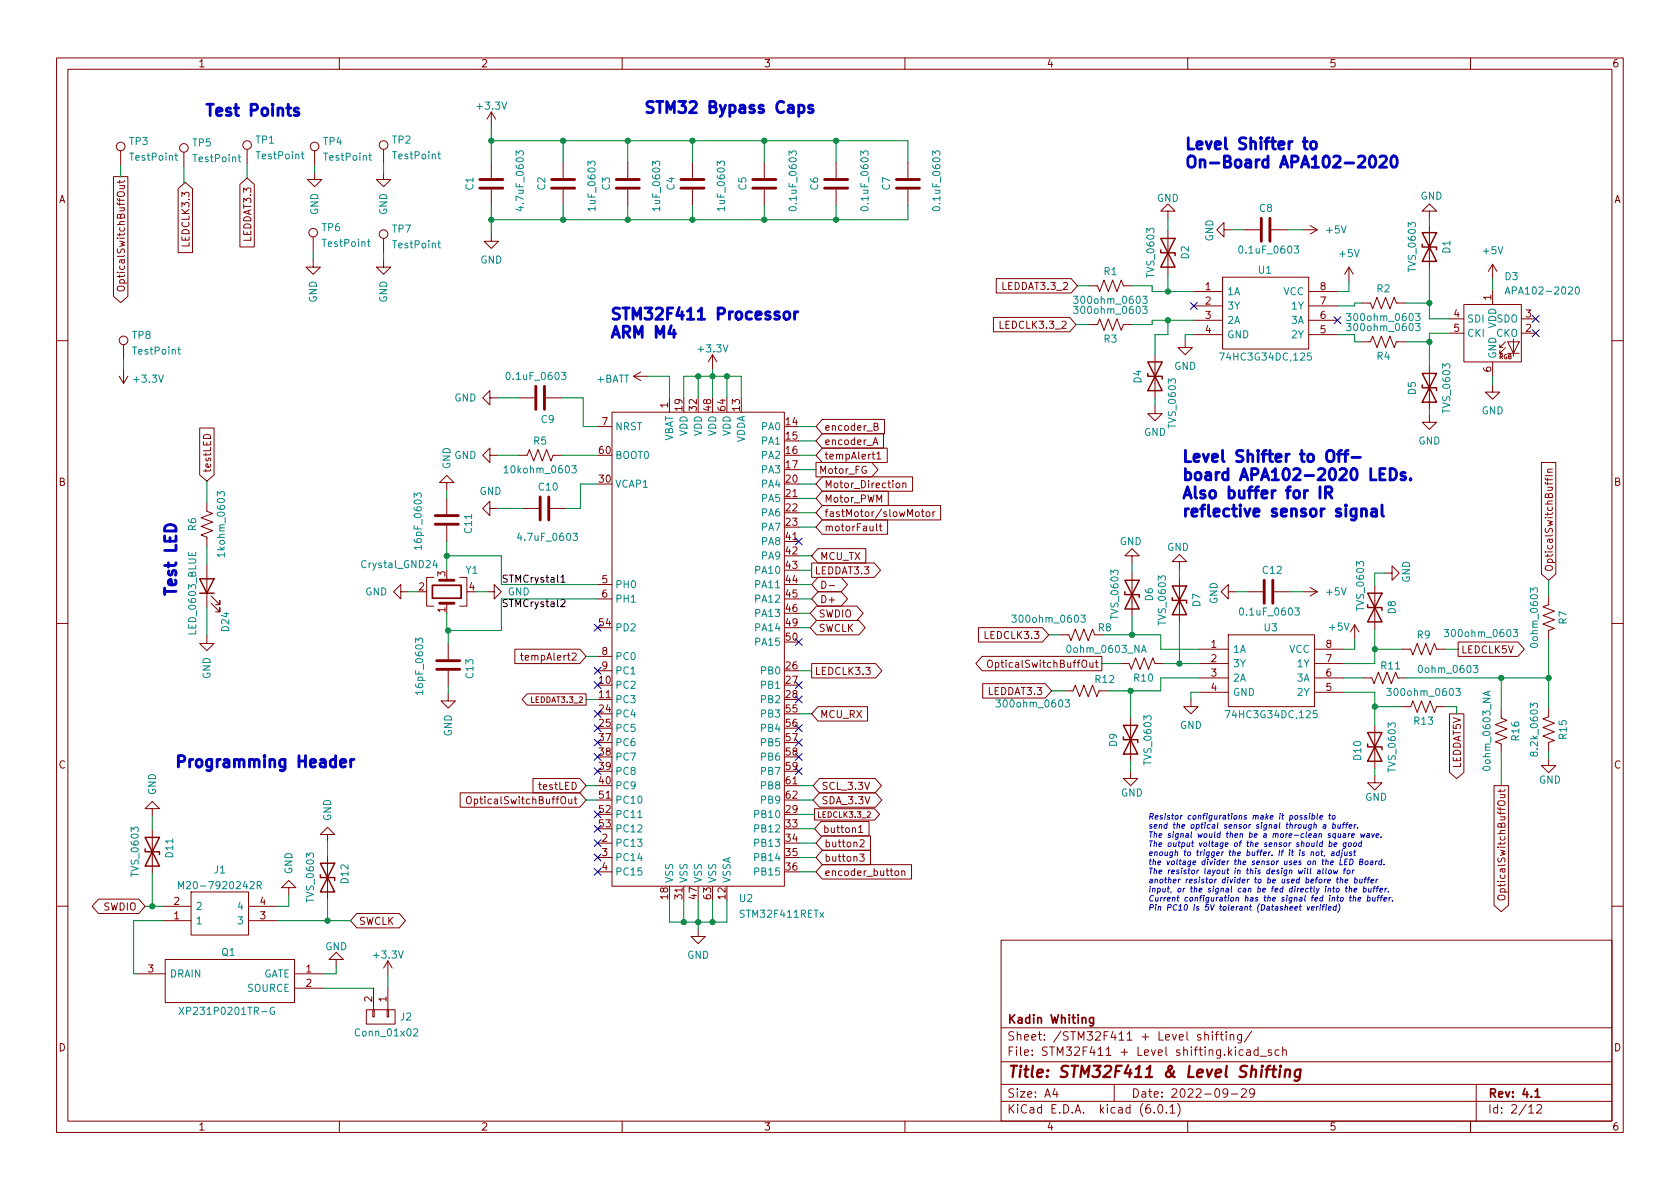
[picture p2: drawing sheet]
<svg xmlns="http://www.w3.org/2000/svg" width="297mm" height="210mm" viewBox="0 0 297 210" stroke-linecap="round" stroke-linejoin="round" font-family="sans-serif">
<defs><g id="words">
<g font-size="2.8" fill="#0000c2">
<text x="36.1" y="20.5">Test Points</text>
<text x="113.7" y="20">STM32 Bypass Caps</text>
<text x="209.3" y="26.5">Level Shifter to</text>
<text x="209.3" y="29.7">On-Board APA102-2020</text>
<text x="107.7" y="56.6">STM32F411 Processor</text>
<text x="107.7" y="59.8">ARM M4</text>
<text x="208.8" y="81.7">Level Shifter to Off-</text>
<text x="208.8" y="85">board APA102-2020 LEDs.</text>
<text x="208.8" y="88.2">Also buffer for IR</text>
<text x="208.8" y="91.4">reflective sensor signal</text>
<text x="31.2" y="105.7" transform="rotate(-90 31.2 105.7)">Test LED</text>
<text x="30.7" y="135.7">Programming Header</text>
</g>
<text font-size="2.8" fill="#840000" x="178" y="190.6">Title: STM32F411 &amp; Level Shifting</text>
<g font-size="2.1" fill="#840000">
<text x="178" y="184">Sheet: /STM32F411 + Level shifting/</text>
<text x="178" y="181">Kadin Whiting</text>
<text x="178" y="186.7">File: STM32F411 + Level shifting.kicad_sch</text>
<text x="178" y="196.9">KiCad E.D.A. kicad (6.0.1)</text>
<text x="178" y="194.1">Size: A4</text>
<text x="200" y="194.1">Date: 2022-09-29</text>
<text x="263" y="194.1">Rev: 4.1</text>
<text x="263" y="196.9">Id: 2/12</text>
</g>
<g font-size="1.8" fill="#840000">
<text x="35" y="11.9">1</text>
<text x="85" y="11.9">2</text>
<text x="135" y="11.9">3</text>
<text x="185" y="11.9">4</text>
<text x="235" y="11.9">5</text>
<text x="285" y="11.9">6</text>
<text x="10.3" y="35.9">A</text>
<text x="285.3" y="35.9">A</text>
<text x="33.5" y="43.3" transform="rotate(-90 33.5 43.3)">LEDCLK3.3</text>
<text x="44.4" y="42.6" transform="rotate(-90 44.4 42.6)">LEDDAT3.3</text>
<text x="22.1" y="50" transform="rotate(-90 22.1 50)">OpticalSwitchBuffOut</text>
<text x="177.5" y="51.3">LEDDAT3.3_2</text>
<text x="213.1" y="51.3">1</text>
<text x="213.1" y="53.8">2</text>
<text x="233.4" y="53.8">7</text>
<text x="233.4" y="51.3">8</text>
<text x="263.7" y="53.1" transform="rotate(-90 263.7 53.1)">1</text>
<text x="177.2" y="58.1">LEDCLK3.3_2</text>
<text x="213.1" y="56.4">3</text>
<text x="213.1" y="58.9">4</text>
<text x="233.4" y="58.9">5</text>
<text x="233.4" y="56.4">6</text>
<text x="257.1" y="56.1">4</text>
<text x="257.1" y="58.7">5</text>
<text x="269.8" y="58.7">2</text>
<text x="269.8" y="56.1">3</text>
<text x="263.7" y="65.8" transform="rotate(-90 263.7 65.8)">6</text>
<text x="106.4" y="75.2">7</text>
<text x="118.1" y="72.1" transform="rotate(-90 118.1 72.1)">1</text>
<text x="120.6" y="72.6" transform="rotate(-90 120.6 72.6)">19</text>
<text x="123.2" y="72.6" transform="rotate(-90 123.2 72.6)">32</text>
<text x="125.7" y="72.6" transform="rotate(-90 125.7 72.6)">48</text>
<text x="128.3" y="72.6" transform="rotate(-90 128.3 72.6)">64</text>
<text x="130.8" y="72.6" transform="rotate(-90 130.8 72.6)">13</text>
<text x="139" y="75.2">14</text>
<text x="139" y="77.7">15</text>
<text x="145.7" y="76.2">encoder_B</text>
<text x="37.3" y="83.7" transform="rotate(-90 37.3 83.7)">testLED</text>
<text x="106" y="80.3">60</text>
<text x="139" y="80.3">16</text>
<text x="139" y="82.8">17</text>
<text x="144.7" y="83.8">Motor_FG</text>
<text x="145.7" y="81.2">tempAlert1</text>
<text x="145.7" y="78.7">encoder_A</text>
<text x="10.3" y="85.9">B</text>
<text x="106" y="85.3">30</text>
<text x="139" y="85.3">20</text>
<text x="139" y="87.9">21</text>
<text x="145.7" y="86.3">Motor_Direction</text>
<text x="145.7" y="88.9">Motor_PWM</text>
<text x="285.3" y="85.9">B</text>
<text x="139" y="90.4">22</text>
<text x="139" y="93">23</text>
<text x="139" y="95.5">41</text>
<text x="145.7" y="91.4">fastMotor/slowMotor</text>
<text x="145.7" y="93.9">motorFault</text>
<text x="78.7" y="102" transform="rotate(-90 78.7 102)">3</text>
<text x="139" y="98">42</text>
<text x="139" y="100.6">43</text>
<text x="144" y="101.6">LEDDAT3.3</text>
<text x="144.9" y="99">MCU_TX</text>
<text x="274.5" y="101.2" transform="rotate(-90 274.5 101.2)">OpticalSwitchBuffIn</text>
<text x="74.1" y="104.4">2</text>
<text x="82.9" y="104.4">4</text>
<text x="106.4" y="103.1">5</text>
<text x="106.4" y="105.7">6</text>
<text x="139" y="103.1">44</text>
<text x="139" y="105.7">45</text>
<text x="144.9" y="106.6">D+</text>
<text x="78.7" y="108.3" transform="rotate(-90 78.7 108.3)">1</text>
<text x="106" y="110.7">54</text>
<text x="139" y="108.2">46</text>
<text x="139" y="110.7">49</text>
<text x="139" y="113.3">50</text>
<text x="144.7" y="111.7">SWCLK</text>
<text x="144.7" y="109.2">SWDIO</text>
<text x="174.4" y="113">LEDCLK3.3</text>
<text x="93" y="116.8">tempAlert2</text>
<text x="106.4" y="115.8">8</text>
<text x="106.4" y="118.4">9</text>
<text x="139" y="118.4">26</text>
<text x="144" y="119.3">LEDCLK3.3</text>
<text x="176.1" y="118.1">OpticalSwitchBuffOut</text>
<text x="214.1" y="114.5">1</text>
<text x="214.1" y="117.1">2</text>
<text x="214.1" y="119.6">3</text>
<text x="234.5" y="119.6">6</text>
<text x="234.5" y="117.1">7</text>
<text x="234.5" y="114.5">8</text>
<text x="258.3" y="115.5">LEDCLK5V</text>
<text x="106" y="120.9">10</text>
<text x="106" y="123.4">11</text>
<text x="106" y="126">24</text>
<text x="139" y="120.9">27</text>
<text x="139" y="123.4">28</text>
<text x="139" y="126">55</text>
<text x="174.9" y="122.9">LEDDAT3.3</text>
<text x="214.1" y="122.2">4</text>
<text x="234.5" y="122.2">5</text>
<text x="106" y="128.5">25</text>
<text x="106" y="131.1">37</text>
<text x="139" y="128.5">56</text>
<text x="139" y="131.1">57</text>
<text x="144.9" y="127">MCU_RX</text>
<text x="10.3" y="135.9">C</text>
<text x="106" y="133.6">38</text>
<text x="106" y="136.1">39</text>
<text x="139" y="133.6">58</text>
<text x="139" y="136.1">59</text>
<text x="258.3" y="136" transform="rotate(-90 258.3 136)">LEDDAT5V</text>
<text x="285.3" y="135.9">C</text>
<text x="83.9" y="142.2">OpticalSwitchBuffOut</text>
<text x="95.5" y="139.7">testLED</text>
<text x="106" y="138.7">40</text>
<text x="106" y="141.2">51</text>
<text x="106" y="143.8">52</text>
<text x="139" y="143.8">29</text>
<text x="139" y="138.7">61</text>
<text x="139" y="141.2">62</text>
<text x="145.2" y="142.2">SDA_3.3V</text>
<text x="145.2" y="139.7">SCL_3.3V</text>
<text x="106" y="146.3">53</text>
<text x="106.4" y="148.8">2</text>
<text x="139" y="146.3">33</text>
<text x="139" y="148.8">34</text>
<text x="145.4" y="147.3">button1</text>
<text x="145.7" y="149.8">button2</text>
<text x="106.4" y="151.4">3</text>
<text x="106.4" y="153.9">4</text>
<text x="139" y="151.4">35</text>
<text x="139" y="153.9">36</text>
<text x="145.7" y="152.4">button3</text>
<text x="145.7" y="154.9">encoder_button</text>
<text x="18.2" y="161">SWDIO</text>
<text x="30.8" y="160">2</text>
<text x="46" y="160">4</text>
<text x="118.1" y="159" transform="rotate(-90 118.1 159)">18</text>
<text x="120.6" y="159" transform="rotate(-90 120.6 159)">31</text>
<text x="123.2" y="159" transform="rotate(-90 123.2 159)">47</text>
<text x="125.7" y="159" transform="rotate(-90 125.7 159)">63</text>
<text x="128.3" y="159" transform="rotate(-90 128.3 159)">12</text>
<text x="266.2" y="157.7" transform="rotate(-90 266.2 157.7)">OpticalSwitchBuffOut</text>
<text x="30.8" y="162.6">1</text>
<text x="46" y="162.6">3</text>
<text x="63.4" y="163.5">SWCLK</text>
<text x="26.2" y="172">3</text>
<text x="54.1" y="172">1</text>
<text x="54.1" y="174.5">2</text>
<text x="65.8" y="177.1" transform="rotate(-90 65.8 177.1)">2</text>
<text x="68.3" y="177.1" transform="rotate(-90 68.3 177.1)">1</text>
<text x="10.3" y="185.9">D</text>
<text x="285.3" y="185.9">D</text>
<text x="35" y="199.9">1</text>
<text x="85" y="199.9">2</text>
<text x="135" y="199.9">3</text>
<text x="185" y="199.9">4</text>
<text x="235" y="199.9">5</text>
<text x="285" y="199.9">6</text>
</g>
<g font-size="1.8" fill="#008484">
<text x="84.5" y="19.4">+3.3V</text>
<text x="22.9" y="25.6">TP3</text>
<text x="23.1" y="28.4">TestPoint</text>
<text x="34.1" y="25.9">TP5</text>
<text x="34.3" y="28.7">TestPoint</text>
<text x="45.3" y="25.4">TP1</text>
<text x="45.5" y="28.2">TestPoint</text>
<text x="57.2" y="25.6">TP4</text>
<text x="57.4" y="28.4">TestPoint</text>
<text x="69.4" y="25.4">TP2</text>
<text x="69.6" y="28.2">TestPoint</text>
<text x="83.7" y="33.6" transform="rotate(-90 83.7 33.6)">C1</text>
<text x="96.4" y="33.6" transform="rotate(-90 96.4 33.6)">C2</text>
<text x="107.8" y="33.6" transform="rotate(-90 107.8 33.6)">C3</text>
<text x="119.3" y="33.6" transform="rotate(-90 119.3 33.6)">C4</text>
<text x="132" y="33.6" transform="rotate(-90 132 33.6)">C5</text>
<text x="144.7" y="33.6" transform="rotate(-90 144.7 33.6)">C6</text>
<text x="157.4" y="33.6" transform="rotate(-90 157.4 33.6)">C7</text>
<text x="204.5" y="35.7">GND</text>
<text x="251.1" y="35.3">GND</text>
<text x="56.3" y="38" transform="rotate(-90 56.3 38)">GND</text>
<text x="56.9" y="40.9">TP6</text>
<text x="68.5" y="38" transform="rotate(-90 68.5 38)">GND</text>
<text x="69.4" y="41.1">TP7</text>
<text x="92.6" y="36.7" transform="rotate(-90 92.6 36.7)">4.7uF_0603</text>
<text x="105.3" y="36.9" transform="rotate(-90 105.3 36.9)">1uF_0603</text>
<text x="116.7" y="36.9" transform="rotate(-90 116.7 36.9)">1uF_0603</text>
<text x="128.1" y="36.9" transform="rotate(-90 128.1 36.9)">1uF_0603</text>
<text x="140.8" y="36.7" transform="rotate(-90 140.8 36.7)">0.1uF_0603</text>
<text x="153.5" y="36.7" transform="rotate(-90 153.5 36.7)">0.1uF_0603</text>
<text x="166.2" y="36.7" transform="rotate(-90 166.2 36.7)">0.1uF_0603</text>
<text x="222.7" y="37.5">C8</text>
<text x="234.6" y="41.3">+5V</text>
<text x="57.2" y="43.6">TestPoint</text>
<text x="69.6" y="43.9">TestPoint</text>
<text x="84.9" y="46.6">GND</text>
<text x="210.2" y="45.8" transform="rotate(-90 210.2 45.8)">D2</text>
<text x="214.5" y="42.7" transform="rotate(-90 214.5 42.7)">GND</text>
<text x="219.5" y="44.8">0.1uF_0603</text>
<text x="236.9" y="45.5">+5V</text>
<text x="250.3" y="47.8" transform="rotate(-90 250.3 47.8)">TVS_0603</text>
<text x="256.4" y="44.8" transform="rotate(-90 256.4 44.8)">D1</text>
<text x="262.3" y="45">+5V</text>
<text x="56" y="53.5" transform="rotate(-90 56 53.5)">GND</text>
<text x="68.5" y="53.5" transform="rotate(-90 68.5 53.5)">GND</text>
<text x="190.5" y="53.7">300ohm_0603</text>
<text x="195.2" y="48.6">R1</text>
<text x="204.1" y="48.8" transform="rotate(-90 204.1 48.8)">TVS_0603</text>
<text x="216.9" y="52.2">1A</text>
<text x="222.5" y="48.4">U1</text>
<text x="226.9" y="52.2">VCC</text>
<text x="243.5" y="51.7">R2</text>
<text x="266.1" y="49.5">D3</text>
<text x="267.1" y="52.1">APA102-2020</text>
<text x="23.4" y="59.9">TP8</text>
<text x="190.5" y="55.5">300ohm_0603</text>
<text x="216.9" y="54.7">3Y</text>
<text x="216.9" y="57.3">2A</text>
<text x="216.9" y="59.8">GND</text>
<text x="228.4" y="57.3">3A</text>
<text x="228.5" y="59.8">2Y</text>
<text x="228.5" y="54.7">1Y</text>
<text x="238.8" y="58.5">300ohm_0603</text>
<text x="238.8" y="56.8">300ohm_0603</text>
<text x="259.3" y="57">SDI</text>
<text x="259.3" y="59.6">CKI</text>
<text x="264.5" y="58.1" transform="rotate(-90 264.5 58.1)">VDD</text>
<text x="264.5" y="59.6">CKO</text>
<text x="264.6" y="57">SDO</text>
<text x="23.6" y="62.7">TestPoint</text>
<text x="123.6" y="62.3">+3.3V</text>
<text x="195.2" y="60.6">R3</text>
<text x="207.6" y="65.4">GND</text>
<text x="216.4" y="63.7">74HC3G34DC,125</text>
<text x="243.5" y="63.6">R4</text>
<text x="264.5" y="63.5" transform="rotate(-90 264.5 63.5)">GND</text>
<text x="23.8" y="67.7">+3.3V</text>
<text x="80.3" y="71">GND</text>
<text x="90" y="67.2">0.1uF_0603</text>
<text x="105.5" y="67.7">+BATT</text>
<text x="201.8" y="67.7" transform="rotate(-90 201.8 67.7)">D4</text>
<text x="250.3" y="69.8" transform="rotate(-90 250.3 69.8)">D5</text>
<text x="95.7" y="74.8">C9</text>
<text x="108.7" y="76.1">NRST</text>
<text x="121.5" y="77.1" transform="rotate(-90 121.5 77.1)">VDD</text>
<text x="124.1" y="77.1" transform="rotate(-90 124.1 77.1)">VDD</text>
<text x="126.6" y="77.1" transform="rotate(-90 126.6 77.1)">VDD</text>
<text x="129.2" y="77.1" transform="rotate(-90 129.2 77.1)">VDD</text>
<text x="134.7" y="76.1">PA0</text>
<text x="202.3" y="77.1">GND</text>
<text x="207.9" y="75.5" transform="rotate(-90 207.9 75.5)">TVS_0603</text>
<text x="256.4" y="72.8" transform="rotate(-90 256.4 72.8)">TVS_0603</text>
<text x="261.9" y="73.3">GND</text>
<text x="79.6" y="83" transform="rotate(-90 79.6 83)">GND</text>
<text x="80.3" y="81.1">GND</text>
<text x="89.7" y="83.7">10kohm_0603</text>
<text x="94.4" y="78.6">R5</text>
<text x="108.7" y="81.1">BOOT0</text>
<text x="119" y="78.2" transform="rotate(-90 119 78.2)">VBAT</text>
<text x="131.7" y="78.4" transform="rotate(-90 131.7 78.4)">VDDA</text>
<text x="134.7" y="78.6">PA1</text>
<text x="134.7" y="81.1">PA2</text>
<text x="134.7" y="83.7">PA3</text>
<text x="250.8" y="78.6">GND</text>
<text x="84.8" y="87.5">GND</text>
<text x="95.3" y="86.7">C10</text>
<text x="108.7" y="86.2">VCAP1</text>
<text x="134.7" y="86.2">PA4</text>
<text x="134.7" y="88.8">PA5</text>
<text x="34.7" y="93.8" transform="rotate(-90 34.7 93.8)">R6</text>
<text x="83.4" y="94.2" transform="rotate(-90 83.4 94.2)">C11</text>
<text x="92" y="95.6">4.7uF_0603</text>
<text x="134.7" y="91.3">PA6</text>
<text x="134.7" y="93.8">PA7</text>
<text x="39.8" y="98" transform="rotate(-90 39.8 98)">1kohm_0603</text>
<text x="64.2" y="100.5">Crystal_GND24</text>
<text x="74.5" y="96.7" transform="rotate(-90 74.5 96.7)">16pF_0603</text>
<text x="82.4" y="101.5">Y1</text>
<text x="133.8" y="101.5">PA10</text>
<text x="134.7" y="96.4">PA8</text>
<text x="134.7" y="98.9">PA9</text>
<text x="198" y="96.4">GND</text>
<text x="206.3" y="97.4">GND</text>
<text x="223.3" y="101.5">C12</text>
<text x="64.6" y="105.3">GND</text>
<text x="89.7" y="105.3">GND</text>
<text x="108.7" y="104">PH0</text>
<text x="108.7" y="106.5">PH1</text>
<text x="133.8" y="104">PA11</text>
<text x="133.8" y="106.5">PA12</text>
<text x="203.8" y="106.2" transform="rotate(-90 203.8 106.2)">D6</text>
<text x="212.2" y="107.2" transform="rotate(-90 212.2 107.2)">D7</text>
<text x="215.3" y="106.8" transform="rotate(-90 215.3 106.8)">GND</text>
<text x="234.6" y="105.3">+5V</text>
<text x="241.2" y="107.8" transform="rotate(-90 241.2 107.8)">TVS_0603</text>
<text x="249.3" y="103.1" transform="rotate(-90 249.3 103.1)">GND</text>
<text x="34.7" y="112" transform="rotate(-90 34.7 112)">LED_0603_BLUE</text>
<text x="40.5" y="111.6" transform="rotate(-90 40.5 111.6)">D24</text>
<text x="108.7" y="111.6">PD2</text>
<text x="133.8" y="109.1">PA13</text>
<text x="133.8" y="111.6">PA14</text>
<text x="179.6" y="110.1">300ohm_0603</text>
<text x="194.2" y="111.6">R8</text>
<text x="197.7" y="109.3" transform="rotate(-90 197.7 109.3)">TVS_0603</text>
<text x="206.1" y="110.3" transform="rotate(-90 206.1 110.3)">TVS_0603</text>
<text x="219.7" y="108.8">0.1uF_0603</text>
<text x="223.5" y="111.6">U3</text>
<text x="235.1" y="111.5">+5V</text>
<text x="246.8" y="108.5" transform="rotate(-90 246.8 108.5)">D8</text>
<text x="250.6" y="112.9">R9</text>
<text x="256.1" y="112.6">300ohm_0603</text>
<text x="277" y="110.3" transform="rotate(-90 277 110.3)">R7</text>
<text x="83.7" y="119.9" transform="rotate(-90 83.7 119.9)">C13</text>
<text x="108.7" y="116.7">PC0</text>
<text x="108.7" y="119.2">PC1</text>
<text x="133.8" y="114.2">PA15</text>
<text x="134.7" y="119.2">PB0</text>
<text x="189" y="115.4">0ohm_0603_NA</text>
<text x="217.9" y="115.4">1A</text>
<text x="217.9" y="118">3Y</text>
<text x="227.9" y="115.4">VCC</text>
<text x="229.5" y="118">1Y</text>
<text x="244.2" y="118.4">R11</text>
<text x="251.2" y="119">0ohm_0603</text>
<text x="271.9" y="114" transform="rotate(-90 271.9 114)">0ohm_0603</text>
<text x="37.2" y="120.1" transform="rotate(-90 37.2 120.1)">GND</text>
<text x="74.8" y="122.3" transform="rotate(-90 74.8 122.3)">16pF_0603</text>
<text x="108.7" y="121.8">PC2</text>
<text x="108.7" y="124.3">PC3</text>
<text x="134.7" y="121.8">PB1</text>
<text x="134.7" y="124.3">PB2</text>
<text x="176.8" y="125.1">300ohm_0603</text>
<text x="193.7" y="120.8">R12</text>
<text x="200.6" y="120.5">R10</text>
<text x="217.9" y="120.5">2A</text>
<text x="217.9" y="123.1">GND</text>
<text x="229.4" y="120.5">3A</text>
<text x="229.5" y="123.1">2Y</text>
<text x="245.9" y="123.1">300ohm_0603</text>
<text x="79.9" y="130.2" transform="rotate(-90 79.9 130.2)">GND</text>
<text x="108.7" y="126.9">PC4</text>
<text x="108.7" y="129.4">PC5</text>
<text x="108.7" y="131.9">PC6</text>
<text x="134.7" y="126.9">PB3</text>
<text x="134.7" y="129.4">PB4</text>
<text x="134.7" y="131.9">PB5</text>
<text x="197.5" y="132" transform="rotate(-90 197.5 132)">D9</text>
<text x="208.6" y="128.9">GND</text>
<text x="217.4" y="127">74HC3G34DC,125</text>
<text x="250.1" y="128.1">R13</text>
<text x="268.6" y="130.9" transform="rotate(-90 268.6 130.9)">R16</text>
<text x="277" y="130.6" transform="rotate(-90 277 130.6)">R15</text>
<text x="108.7" y="134.5">PC7</text>
<text x="108.7" y="137">PC8</text>
<text x="134.7" y="134.5">PB6</text>
<text x="134.7" y="137">PB7</text>
<text x="203.6" y="135" transform="rotate(-90 203.6 135)">TVS_0603</text>
<text x="240.7" y="134.4" transform="rotate(-90 240.7 134.4)">D10</text>
<text x="246.8" y="136.3" transform="rotate(-90 246.8 136.3)">TVS_0603</text>
<text x="263.5" y="135.9" transform="rotate(-90 263.5 135.9)">0ohm_0603_NA</text>
<text x="271.9" y="133.2" transform="rotate(-90 271.9 133.2)">8.2k_0603</text>
<text x="27.6" y="140.6" transform="rotate(-90 27.6 140.6)">GND</text>
<text x="108.7" y="139.6">PC9</text>
<text x="108.7" y="142.1">PC10</text>
<text x="134.7" y="139.6">PB8</text>
<text x="134.7" y="142.1">PB9</text>
<text x="198.2" y="140.8">GND</text>
<text x="241.3" y="141.6">GND</text>
<text x="272.1" y="138.6">GND</text>
<text x="58.5" y="145.2" transform="rotate(-90 58.5 145.2)">GND</text>
<text x="108.7" y="149.7">PC13</text>
<text x="108.7" y="144.6">PC11</text>
<text x="108.7" y="147.2">PC12</text>
<text x="133.8" y="144.6">PB10</text>
<text x="133.8" y="147.2">PB12</text>
<text x="133.8" y="149.7">PB13</text>
<text x="24.5" y="154.8" transform="rotate(-90 24.5 154.8)">TVS_0603</text>
<text x="30.6" y="151.6" transform="rotate(-90 30.6 151.6)">D11</text>
<text x="37.9" y="154.4">J1</text>
<text x="51.7" y="154.6" transform="rotate(-90 51.7 154.6)">GND</text>
<text x="108.7" y="152.3">PC14</text>
<text x="108.7" y="154.8">PC15</text>
<text x="133.8" y="152.3">PB14</text>
<text x="133.8" y="154.8">PB15</text>
<text x="32.8" y="157.2">M20-7920242R</text>
<text x="34.5" y="160.9">2</text>
<text x="42.2" y="160.9">4</text>
<text x="55.5" y="159.3" transform="rotate(-90 55.5 159.3)">TVS_0603</text>
<text x="61.6" y="156.2" transform="rotate(-90 61.6 156.2)">D12</text>
<text x="119" y="156.2" transform="rotate(-90 119 156.2)">VSS</text>
<text x="121.5" y="156.2" transform="rotate(-90 121.5 156.2)">VSS</text>
<text x="124.1" y="156.2" transform="rotate(-90 124.1 156.2)">VSS</text>
<text x="126.6" y="156.2" transform="rotate(-90 126.6 156.2)">VSS</text>
<text x="129.2" y="156.2" transform="rotate(-90 129.2 156.2)">VSSA</text>
<text x="130.8" y="159.5">U2</text>
<text x="34.5" y="163.4">1</text>
<text x="42.2" y="163.4">3</text>
<text x="131.1" y="162.3">STM32F411RETx</text>
<text x="30" y="172.8">DRAIN</text>
<text x="39.2" y="169">Q1</text>
<text x="46.4" y="172.8">GATE</text>
<text x="57.5" y="168">GND</text>
<text x="66.2" y="169.5">+3.3V</text>
<text x="121.5" y="169.5">GND</text>
<text x="32.8" y="179.4">XP231P0201TR-G</text>
<text x="43.7" y="175.4">SOURCE</text>
<text x="63.1" y="183.3">Conn_01x02</text>
<text x="70.8" y="180.5">J2</text>
</g>
<g font-size="1.8">
<text x="88.6" y="103">STMCrystal1</text>
<text x="88.6" y="107.3">STMCrystal2</text>
</g>
<g font-size="1.4" fill="#840000">
<text x="94.1" y="124.3">LEDDAT3.3_2</text>
<text x="144.4" y="144.6">LEDCLK3.3_2</text>
</g>
<g font-size="1.4" fill="#0000c2">
<text x="202.9" y="144.9">Resistor configurations make it possible to</text>
<text x="202.9" y="146.5">send the optical sensor signal through a buffer.</text>
<text x="202.9" y="148.1">The signal would then be a more-clean square wave.</text>
<text x="202.9" y="149.7">The output voltage of the sensor should be good</text>
<text x="202.9" y="151.3">enough to trigger the buffer. If it is not, adjust</text>
<text x="202.9" y="153">the voltage divider the sensor uses on the LED Board.</text>
<text x="202.9" y="154.6">The resistor layout in this design will allow for</text>
<text x="202.9" y="156.2">another resistor divider to be used before the buffer</text>
<text x="202.9" y="157.8">input, or the signal can be fed directly into the buffer.</text>
<text x="202.9" y="159.4">Current configuration has the signal fed into the buffer.</text>
<text x="202.9" y="161">Pin PC10 is 5V tolerant (Datasheet verified)</text>
</g>
<text font-size="1.1" fill="#840000" x="265" y="63.5">RGB</text>
</g></defs>
<g fill="none" stroke="#840000" stroke-width=".18">
<path d="M10 10.2h277v190.1h-277zM12 12.2h273v186.1h-273zM60 10.2v2M86.9 19.8l-.8 1.3M86.9 19.8v2.5M86.9 19.8l.7 1.3M110 10.2v2M160 10.2v2M210 10.2v2M260 10.2v2M20.1 31.2h2.5v21.2l-1.3 1.1-1.2-1.1zM21.2 31.9v.5"/>
<path d="M21.3 26.7v2.5M22 31.9l-.2 .3h-1.1M31.5 33.4l1.3-1.1 1.2 1.1v11.3h-2.5zM32.5 26.9v2.6M42.4 32.6l1.3-1.1 1.3 1.1v11.1h-2.6zM43.7 26.4v2.6M55.6 30.5v1.2h1.3l-1.3 1.3-1.2-1.3h1.2M55.6 26.7v2.5M67.8 30.5v1.2h1.3l-1.3 1.3-1.3-1.3h1.3M67.8 26.4v2.6M86.9 28.7v2.8M86.9 33.5v2.8"/>
<path d="M99.6 28.7v2.8M99.6 33.5v2.8M111 28.7v2.8M111 33.5v2.8M122.4 28.7v2.8M122.4 33.5v2.8M135.1 28.7v2.8M135.1 33.5v2.8M147.8 28.7v2.8M147.8 33.5v2.8M160.5 28.7v2.8M160.5 33.5v2.8"/>
<path d="M206.5 37.3h1.3l-1.3-1.2-1.3 1.2h1.3v1.3M231.6 39.9l1.3 .7M252.7 37.3h1.3l-1.3-1.2-1.2 1.2h1.2v1.3M252.7 39.9v7.6M20.8 50.8a.81 .81 0 0 1 1.2 .1 .43 .43 0 0 1-.4 .5h-.4a.42 .42 0 0 1-.4-.2 .42 .42 0 0 1 0-.4zM55.4 46v1.2h1.2l-1.2 1.3-1.3-1.3h1.3M55.4 41.9v2.5M67.8 46v1.2h1.3l-1.3 1.3-1.3-1.3h1.3M67.8 42.2v2.5M86.9 41.4v1.3h1.2l-1.2 1.2-1.3-1.2h1.3M175.6 56.1h13.5l1.1 1.3-1.1 1.3h-13.5zM176.1 49.3h13.3l1.1 1.2-1.1 1.3h-13.3z"/>
<path d="M192.5 57.4h1.6l.3-1 .8 2 .8-2 .7 2 .8-2 .7 2 .4-1h1.6M192.5 50.5h1.6l.3 1.1 .8-2.1 .8 2.1 .7-2.1 .8 2.1 .7-2.1 .4 1h1.6M206.5 40.9v7.6M211.1 51.6h5.1M211.1 54.1h5.1M211.1 56.6h5.1M211.1 59.2h5.1M216.2 49h15.2v12.7h-15.2zM216.4 40.6v-1.2l-1.3 1.2 1.3 1.3v-1.3h1.3M220 40.6h2.8M224.8 40.6h2.8M230.4 40.6h2.5"/>
<path d="M231.4 51.6h5.1M231.4 54.1h5.1M231.4 56.6h5.1M231.4 59.2h5.1M232.9 40.6l-1.3 .8M238.5 47.2l-.8 1.3M238.5 47.2v2.6M238.5 47.2l.8 1.3M240.8 53.6h1.5l.4 1 .8-2 .7 2 .8-2 .7 2 .8-2 .4 1h1.5M256.3 58.9h2.5M256.3 56.4h2.5M258.8 53.8h10.2v10.2h-10.2z"/>
<path d="M263.9 46.7l-.8 1.3M263.9 46.7v2.6M263.9 51.3v2.5M263.9 46.7l.8 1.3M267.6 59.9v3.1M269 58.9h2.5M269 56.4h2.5M10 60.2h2M21.1 66.5l.7 1.3M21.8 61v2.5M21.8 65.3v2.5M22.6 66.5l-.8 1.3"/>
<path d="M35.3 75.7h2.5v8.3l-1.2 1.1-1.3-1.1zM36.2 76.9a.66 .66 0 0 1 .7-.1 .66 .66 0 0 1 .3 .7h-1.2zM86.6 70.4v-1.3l-1.3 1.3 1.3 1.2v-1.2h1.3M91.7 70.4h2.8M96.5 70.4h2.8M105.7 75.4h2.5M108.2 72.9h30.5v83.8h-30.5zM112 66.5l1.3 .8M112 66.5h2.6M113.3 65.8l-1.3 .7M118.4 70.4v2.5M126 62.7l-.8 1.3"/>
<path d="M126 62.7v2.6M126 62.7l.7 1.3M145.4 74.2h11v2.5h-11l-1.1-1.3zM145.4 79.2h11.5v2.6h-11.5l-1.1-1.3zM145.4 76.7h10.8v2.5h-10.8l-1.1-1.2zM154.4 79.9v1.1l.3 .2M154.4 78.6l.4-1.2 .4 1.2M154.5 78.3h.6M154.5 75.4h.6l.1-.2v-.3l-.7-.1v1.3h.5l.2-.1 .1-.3-.3-.3M204.2 71.9v1.2h1.3l-1.3 1.3-1.3-1.3h1.3M204.2 62.7v7.7M209.5 60.2v1.3h1.3l-1.3 1.2-1.2-1.2h1.2"/>
<path d="M240.8 60.4h1.5l.4-1 .8 2.1 .7-2.1 .8 2.1 .7-2.1 .8 2.1 .4-1.1h1.5M252.7 73.4v1.3h1.3l-1.3 1.2-1.2-1.2h1.2M252.7 64.8v7.6M263.9 68.1v1.2h1.3l-1.3 1.3-1.3-1.3h1.3M263.9 64v2.5M265.2 61.5h.5M266.2 61.5l-1 1v-.5M266.2 60.4l-1 1.1v-.5M266.6 60.4h2l-1 2.1zM266.6 62.5h2M285 60.2h2M36.6 88.9v1.5l1 .4-2 .8 2 .7-2 .8 2 .7-2 .8 1 .4v1.5"/>
<path d="M36.6 99.8v7.6M79 85.3h1.3l-1.3-1.2-1.3 1.2h1.3v1.3M79 88.1v2.8M79 93v2.8M86.6 89.9v-1.3l-1.3 1.3 1.3 1.3v-1.3h1.3M86.6 80.5v-1.3l-1.3 1.3 1.3 1.3v-1.3h1.3M91.7 80.5h1.5l.4-1 .8 2 .7-2 .8 2 .7-2 .8 2 .4-1h1.5M92.5 89.9h2.7M97.3 89.9h2.8M138.7 88.1h2.5M138.7 95.8h2.5M143.5 99.6h11.1l1.1 1.2-1.1 1.3h-11.1z"/>
<path d="M144.3 81.8h9.8l1.1 1.3-1.1 1.2h-9.8zM144.6 97h8.5v2.6h-8.5l-1.1-1.3zM145.4 84.3h15.9v2.6h-15.9l-1.1-1.3zM145.4 86.9h11.7v2.5h-11.7l-1.1-1.3zM145.4 89.4h20.9v2.5h-20.9l-1.1-1.2zM145.4 91.9h11.5v2.6h-11.5l-1.1-1.3zM154.2 80.3h.5M155 92.6v1.1l.2 .2M155 80.3l.4-.4v1.3M155 81.2h.8M155.5 93h.4M155.6 92.6v1.1l.3 .2"/>
<path d="M158.5 85.5l.2-.1 .3 .1 .1 .5-.1 .2-.3 .1-.2-.2zM159.6 85.5l.2-.1 .3 .1 .1 .8M159.6 85.4v.9M161.9 90.6l.2-.1 .4 .1v.5l-.1 .2h-.3l-.2-.1zM162.9 90.5h.5M163.1 90.1v1.1l.3 .1M163.9 90.6l.3-.1 .2 .2v.4l-.2 .2h-.3l-.2-.2zM164.9 90.5v.8M165.3 90.5l-.4 .2M200.2 98.3h1.2l-1.2-1.3-1.3 1.3h1.3v1.3M208.5 99.3h1.3l-1.3-1.3-1.2 1.3h1.2v1.3M272.5 81.8h2.6v19.7l-1.3 1.1-1.3-1.1z"/>
<path d="M273.2 85.3l.2 .3h1.1M273.2 84.5l.2 .3h1.1M273.2 84.1h1.3M273.6 84.5v.5M273.6 85.3v.4M273.6 83.5h.9M274.5 83h-.8l-.1 .3 .2 .2M10 110.2h2M36.6 112.5v1.3h1.2l-1.2 1.3-1.3-1.3h1.3M37.3 106.7l1.6 1.5v-.8v.8h-.8M37.3 105.4l1.6 1.5v-.7v.7h-.8M70.9 104.6v-1.2l-1.3 1.2 1.3 1.3v-1.3h1.2"/>
<path d="M76.7 102.1h-1.3v5.1h1.3M79 102.1v.5M79 106.7v.5M79.2 113.8v2.8M79.2 118.6v2.8M81.3 102.1h1.2v5.1h-1.2M86.1 104.6h1.3v-1.2l1.2 1.2-1.2 1.3v-1.3M91 114.8h11.5l1.1 1.3-1.1 1.2h-11.5zM92 115.9h.5M92.2 115.5v1.1l.3 .1M105.7 103.4h2.5M105.7 105.9h2.5"/>
<path d="M105.7 116.1h2.5M105.7 118.6h2.5M143.5 117.3h11.3l1.1 1.3-1.1 1.3h-11.3zM144.4 109.7h7.5l1.1 1.3-1.1 1.3h-7.5l-1.1-1.3zM144.4 107.2h7.1l1.1 1.3-1.1 1.2h-7.1l-1.1-1.2zM144.6 104.6h4.1l1.1 1.3-1.1 1.3h-4.1l-1.1-1.3zM144.6 102.1h4.1l1.1 1.3-1.1 1.2h-4.1l-1.1-1.2zM145.3 102.8a.64 .64 0 0 1 .7 .6 .64 .64 0 0 1-.7 .6zM146.6 103.6h1M173 111h11.3l1.1 1.3-1.1 1.2h-11.3zM173.7 116.1h21.1v2.5h-21.1l-1.2-1.3zM174.8 116.8l.1-.1a.43 .43 0 0 1 .6 .5v.4a.42 .42 0 0 1-.5 .4 .42 .42 0 0 1-.4-.4v-.4z"/>
<path d="M187.5 112.3h1.5l.4 1 .7-2.1 .8 2.1 .7-2.1 .8 2.1 .8-2.1 .3 1.1h.3M193.7 117.2h.4M193.8 116.7v1.1l.3 .2M198.1 117.3h1.5l.4 1.1 .8-2.1 .7 2.1 .8-2.1 .8 2.1 .7-2.1 .4 1h1.5M200.2 101.3v7.7M208.5 102.4v7.6M212.1 114.8h5.1M212.1 117.3h5.1M212.1 119.9h5.1M217.2 112.3h15.2v12.7h-15.2zM217.2 104.6v-1.2l-1.3 1.2 1.3 1.3v-1.3h1.2M220.5 104.6h2.8"/>
<path d="M225.3 104.6h2.8M230.4 104.6h2.5M231.6 103.9l1.3 .7M232.4 114.8h5.1M232.4 117.3h5.1M232.4 119.9h5.1M232.9 104.6l-1.3 .8M239.5 110.5l-.7 1.3M239.5 110.5v2.5M239.5 110.5l.8 1.3M241 119.9h1.6l.4 1 .7-2 .8 2 .7-2 .8 2 .8-2 .3 1h1.6M243.1 103.6v7.6"/>
<path d="M244.9 101.3h1.2v-1.2l1.3 1.2-1.3 1.3v-1.3M247.9 114.8h1.5l.4 1 .8-2 .7 2 .8-2 .8 2 .7-2 .4 1h1.5M257.8 113.5h10.6l1.1 1.3-1.1 1.3h-10.6zM273.8 105.4v1.5l-1 .4 2 .8-2 .7 2 .8-2 .8 2 .7-1 .4v1.5M285 110.2h2M79.2 122.7v1.2h1.3l-1.3 1.3-1.2-1.3h1.2M93.2 122.7h10.4v2h-10.4l-.9-1zM94.2 137.7h8.3l1.1 1.2-1.1 1.3h-8.3zM105.7 123.7h2.5M138.7 138.9h2.5M144.6 125h8.8v2.5h-8.8l-1.1-1.3zM144.9 137.7h9.8l1.1 1.2-1.1 1.3h-9.8l-1.1-1.3z"/>
<path d="M173.7 120.9h11.1l1.1 1.3-1.1 1.2h-11.1zM188.2 122.2h1.5l.4-1 .8 2 .7-2 .8 2 .8-2 .7 2 .4-1h1.5M199.9 136.4v1.3h1.3l-1.3 1.2-1.3-1.2h1.3M199.9 127v7.6M210.6 123.7v1.3h1.2l-1.2 1.2-1.3-1.2h1.3M212.1 122.4h5.1M232.4 122.4h5.1M243.1 137.2v1.2h1.2l-1.2 1.3-1.3-1.3h1.3M243.1 128.3v7.6M247.9 125h1.5l.4-1.1 .8 2.1 .7-2.1 .8 2.1 .8-2.1 .7 2.1 .4-1h1.5M256.3 126.2h2.5v10.4l-1.2 1.1-1.3-1.1zM264.2 138.9h2.5v21.2l-1.3 1.1-1.2-1.1z"/>
<path d="M265.2 139.6v.5M265.4 125.5v1.5l1 .4-2 .7 2 .8-2 .8 2 .7-2 .8 1 .4v1.5M266.1 139.6l-.2 .3h-1.1M273.8 125.2v1.5l-1 .4 2 .8-2 .7 2 .8-2 .8 2 .7-1 .4v1.5M273.8 134.1v1.3h1.3l-1.3 1.2-1.3-1.2h1.3M17.4 159h7.1l1.2 1.3-1.2 1.2h-7.1l-1.1-1.2zM26.9 143h1.3l-1.3-1.3-1.2 1.3h1.2v1.3M26.9 146.8v7.6M33.8 157.7h10.1v7.6h-10.1zM51.1 157h1.2l-1.2-1.3-1.3 1.3h1.3v1.2M57.9 147.6h1.3l-1.3-1.3-1.3 1.3h1.3v1.2M57.9 151.4v7.6"/>
<path d="M81.4 140.2h21.1l1.1 1.3-1.1 1.2h-21.1zM82.5 141l.3-.1a.43 .43 0 0 1 .5 .4v.4a.42 .42 0 0 1-.4 .5 .42 .42 0 0 1-.4-.5zM101.5 141.3h.5M101.7 140.9v1.1l.3 .1M105.7 149.1h2.5M105.7 151.6h2.5M105.7 154.2h2.5M105.7 141.5h2.5M120.9 156.7v2.6M144 143h10.6l.9 1-.9 1h-10.6zM144.9 140.2h9.9l1.1 1.3-1.1 1.2h-9.9l-1.1-1.2zM145.1 145.3h8.6v2.5h-8.6l-1.1-1.2z"/>
<path d="M145.4 147.8h8.5v2.6h-8.5l-1.1-1.3zM145.4 150.4h8.5v2.5h-8.5l-1.1-1.3zM145.4 152.9h15.8v2.5h-15.8l-1.1-1.2zM151.8 146.3l.4-.4v1.3M151.8 147.2h.7M152 151h.8l-.4 .5 .3 .1v.6l-.1 .1-.6-.1M152.1 148.6l.5-.1 .2 .4-.8 .9h.8M153.3 143.6l.4-.1 .2 .3-.6 .7h.6M158.4 154.1l.3-.1 .2 .2v.4l-.2 .2h-.3l-.2-.2zM159.4 154.1l.2-.1 .3 .1 .1 .7M159.4 154v.8M265 158.4a.86 .86 0 0 1 1.1 .2 .43 .43 0 0 1-.4 .5h-.5a.43 .43 0 0 1-.4-.3 .43 .43 0 0 1 .2-.4z"/>
<path d="M10 160.2h2M24.1 172.2h5.1M28.7 162.8h5.1M28.7 160.3h5.1M29.2 169.7h22.9v7.6h-22.9zM43.9 162.8h5.1M43.9 160.3h5.1M52.1 172.2h5M52.1 174.7h5M59.4 169.7h1.3l-1.3-1.3-1.2 1.3h1.2v1.2M63.1 161.5h7.5l1.1 1.3-1.1 1.3h-7.5l-1.1-1.3zM64.8 178.6h5v2.5h-5z"/>
<path d="M65.9 178.6h.3v1.2h-.3zM66 174.7v3.9M68.5 178.6h.2v1.2h-.2zM68.6 169.9l-.8 1.3M68.6 169.9v2.6M68.6 174.7v3.9M68.6 169.9l.7 1.3M123.4 164.3v1.3h1.3l-1.3 1.3-1.2-1.3h1.2M177 166.3h108v32h-108zM285 160.2h2M60 198.3v2M110 198.3v2"/>
<path d="M160 198.3v2M177 194.8h108M177 191.8h108M177 187.8h108M177 181.8h108M186.5 192.5l-.4 1h1M186.9 193v1M197 191.8v3M204.1 196.7v.1M204.9 195.4l.2-.1a.81 .81 0 0 1 .6 .7 .81 .81 0 0 1-.3 .8h-.2a.81 .81 0 0 1-.6-.6 .81 .81 0 0 1 .3-.8zM206.2 196.7v.1M206.9 195.8l.4-.5v1.5"/>
<path d="M206.9 196.8h.8M208.2 195.1a1.72 1.72 0 0 1 0 2.3M210 198.3v2M213 183.1l.2-.2 .4 .1v.9M213 182.4v1.5M214.4 182.4v.2M214.4 182.9v1M214.9 182.9h.5M215.4 182.4l-.3 .2v1.3M215.7 182.9h.6M215.9 182.4v1.3l.4 .2M216.8 182.4v.2"/>
<path d="M216.8 182.9v1M217.1 193.2l-.3 .3h-.3l-.3-.3 .2-.6 .4-.1 .2 .2a.99 .99 0 0 1-.4 1.3h-.2M217.5 183.1l.2-.2 .4 .1v.9M217.5 182.9v1M217.7 193.5h1.2M219.5 192.7l.6-.2 .2 .2 .1 .3-1 1h1M219.5 182.9v1.2l-.3 .3h-.3M219.5 183l-.4-.1-.3 .3v.4l.1 .3h.6M219.8 185.7l-.4-.1-.3 .3v.4l.1 .3h.6M220.4 185.7h.6l.1 .9M221.1 186l-.5 .1a.29 .29 0 0 0-.2 .2 .29 .29 0 0 0 .2 .3h.5M221.3 182.4l-1.3 1.9"/>
<path d="M221.8 193.2l-.3 .3-.4-.1-.2-.2 .2-.6 .4-.1 .2 .2a.99 .99 0 0 1-.3 1.3h-.3M222.4 185.7l-.4-.1-.3 .3v.4l.2 .3h.5M222.4 185.1v1.5M222.8 186.8h1.1M224.8 185.7l-.4-.1-.2 .2 .1 .3 .5 .1v.4h-.6M226.1 185.7l-.4-.1-.3 .3v.4l.2 .3h.5M226.8 185.8l.2-.2 .4 .1v.9M226.8 185.1v1.5M260 198.3v2M261 191.8v6.5M270.3 195.8l.4-.5v1.5M270.3 196.8h.9"/>
<path d="M271.7 195.5l.6-.2 .2 .2 .1 .3-.9 1h.9"/>
<circle cx="21.3" cy="25.9" r=".76"/>
<circle cx="32.5" cy="26.2" r=".76"/>
<circle cx="43.7" cy="25.6" r=".76"/>
<circle cx="55.6" cy="25.9" r=".76"/>
<circle cx="67.8" cy="25.6" r=".76"/>
<circle cx="55.4" cy="41.1" r=".76"/>
<circle cx="67.8" cy="41.4" r=".76"/>
<circle cx="21.8" cy="60.2" r=".76"/>
</g>
<path d="M76.5 103.5h5v2.3h-5zM193.3 179.9v1.2l-.2 .3h-.4M193.3 180l-.4-.1-.3 .3v.4l.2 .3h.5M271.4 193l.4-.5v1.5M271.4 194h.9" fill="none" stroke="#840000" stroke-width=".3"/>
<path d="M223.8 189.1h.7M224.6 188.5l-.4 .1-.1 .1-.2 1.8M224.9 189.1h.8M225.3 188.5l-.2 1.7v.2l.4 .1M226.3 189.1l-.1 1.4M226.4 188.5l-.1 .1 .1 .1 .1-.1-.1-.1v.2M227.3 189.3a.49 .49 0 0 1 .8 .1l-.1 1.1M227.3 189.1l-.2 1.4M230 189.2a.66 .66 0 0 0-1 .3l-.1 .6 .1 .3 .2 .1 .6-.1M230 189.1l-.2 1.6a.6 .6 0 0 1-.9 .3" fill="none" stroke="#840000" stroke-width=".4"/>
<g fill="none" stroke="#008484" stroke-width=".18">
<path d="M30.9 27.5h.5M31.1 27.1v1.1l.3 .1M42.1 27.8h.5M42.3 27.3v1.1l.3 .2M53.3 27.2h.5M53.4 26.8v1.1l.4 .2M65.2 27.5h.5M65.4 27.1v1.1l.3 .1M77.4 27.2h.5M77.6 26.8v1.1l.3 .2M91.3 27.5v-.8l.4 .4 .2-.4h.5l.1 .2-.1 .6M139.5 27.5v-.8l.5 .4 .1-.4h.6l.1 .2-.1 .6"/>
<path d="M152.2 27.5v-.8l.5 .4 .1-.4h.6l.1 .2-.1 .6M164.9 27.5v-.8l.5 .4 .1-.4h.6l.1 .2-.1 .6M65 42.7h.4M65.1 42.3v1.1l.3 .2M77.4 43h.5M77.6 42.6v1.1l.3 .1M189.8 54.2h.8l-.4 .4 .3 .2v.5l-.1 .1-.6-.1M189.8 52.4h.8l-.4 .5 .3 .1v.5l-.1 .2-.6-.2M202 54.2h.8l-.4 .4 .4 .2v.5l-.2 .1-.6-.1M202 52.4h.8l-.4 .5 .4 .1v.5l-.2 .2-.6-.2M228.8 43.5h.8l-.4 .5 .3 .1v.5l-.1 .2-.6-.2M238.1 57.2h.8l-.5 .5 .4 .1v.6l-.2 .1-.5-.1"/>
<path d="M238.1 55.4h.8l-.5 .5 .4 .1v.6l-.2 .1-.5-.1M250.3 57.2h.8l-.5 .5 .4 .1v.6l-.2 .1-.5-.1M250.3 55.4h.8l-.5 .5 .4 .1v.6l-.2 .1-.5-.1M266.1 52l.5-1.3 .4 1.3M266.2 51.6h.7M278.6 50.9l.2-.2a.68 .68 0 0 1 .5 .7 .68 .68 0 0 1-.5 .6l-.2-.1-.1-.4zM31.4 61.8h.5M31.6 61.4v1.1l.3 .1M99.3 65.8h.8l-.5 .5 .4 .2v.5l-.2 .1-.5-.1M215.6 62.4h.9l-.6 1.3M231.8 62.4h-.6v.6l.1-.1 .5 .1 .1 .1-.1 .5-.2 .1-.4-.1M38.4 87.7v-.8l.5 .5 .1-.4h.6l.1 .2-.1 .5"/>
<path d="M39.7 98.1h-1.3l.4 .4M39.7 97.8v.7M73.2 88v-.8l.5 .4 .1-.4h.6l.1 .2-.1 .6M74.5 96.8h-1.3l.4 .4M74.5 96.4v.8M76.9 99.1l-.3 .9h.8M77.2 99.5v.9M89.1 82.7l.4-.3v1.2M89.1 83.6h.7M101.1 82.4h.8l-.4 .4 .3 .2v.5l-.2 .1-.5-.1M101.3 94.3h.8l-.4 .5 .3 .1v.5l-.2 .2-.5-.2M73.5 113.6v-.8l.5 .5 .1-.4h.5l.1 .2-.1 .5"/>
<path d="M178.9 108.8h.8l-.4 .5 .3 .1v.5l-.2 .1-.5-.1M191.1 108.8h.8l-.4 .5 .3 .1v.5l-.2 .1-.5-.1M201.8 115.4l.4-1.3 .5 1.3M201.9 115h.6M228.9 107.5h.8l-.4 .5 .4 .1v.6l-.2 .1-.6-.1M255.3 111.3h.8l-.4 .5 .4 .1v.6l-.2 .1-.6-.1M260.5 117.7h.8l-.4 .4 .3 .2v.5l-.1 .1-.6-.1M267.6 111.3h.7l-.4 .5 .4 .1v.6l-.2 .1-.5-.1M270.6 104.7v-.7l.5 .4 .1-.4h.5l.1 .2-.1 .5M74.7 122.5h-1.2l.3 .3M74.7 122.1v.7M176.1 123.8h.8l-.4 .4 .3 .2v.5l-.2 .1-.5-.1"/>
<path d="M188.3 123.8h.8l-.4 .4 .3 .2v.5l-.1 .1-.6-.1M216.6 125.7h.9l-.6 1.2M232.8 125.7h-.6v.6l.1-.2 .5 .1 .1 .2-.1 .4-.1 .1-.5-.1M245.2 121.7h.8l-.5 .5 .4 .1v.6l-.2 .1-.5-.1M257.4 121.7h.8l-.4 .5 .3 .1v.6l-.2 .1-.5-.1M263.1 122.3v.6M263.5 122.2l-1.3 .4 1.3 .5M270.6 125.1v-.8l.5 .5 .1-.4h.5l.1 .2-.1 .5M31.6 157.2v-1.3l.4 .9 .4-.9v1.3M45.5 156.6l.6-.1 .1-.2-.1-.3-.6-.1v1.3M45.8 156.6l.4 .6M112.8 144.6h.7"/>
<path d="M31.7 178.1l.8 1.3M32.5 178.1l-.8 1.3M48.5 178.2a.59 .59 0 0 0-.8 .5 .59 .59 0 0 0 .8 .6v-.5h-.2M73.1 182l.5-.1 .3 .4-.8 .9h.8"/>
</g>
<g fill="none" stroke="#840000" stroke-width=".25">
<path d="M205.2 44.2v.5h2.6v.5M205.2 42.2l2.6 5h-2.6l2.6-5zM251.5 43.2v.5h2.5v.5M251.5 41.1l2.5 5.1h-2.5l2.5-5.1zM202.9 66v.5h2.6v.6M202.9 64h2.6l-2.6 5.1h2.6zM251.5 68.1v.5h2.5v.5M251.5 66h2.5l-2.5 5.1h2.5zM35.3 102.4h2.5l-1.2 2.5zM35.3 104.9h2.5M198.9 104.6v.6h2.5v.5M198.9 102.6l2.5 5.1h-2.5l2.5-5.1z"/>
<path d="M207.3 105.7v.5h2.5v.5M207.3 103.6l2.5 5.1h-2.5l2.5-5.1zM241.8 106.9v.5h2.5v.5M241.8 104.9l2.5 5.1h-2.5l2.5-5.1zM198.6 130.3v.5h2.6v.5M198.6 128.3h2.6l-2.6 5h2.6zM241.8 131.6v.5h2.5v.5M241.8 129.5h2.5l-2.5 5.1h2.5zM25.7 150.1v.5h2.5v.5M25.7 148.1l2.5 5.1h-2.5l2.5-5.1zM56.6 154.7v.5h2.6v.5M56.6 152.6l2.6 5.1h-2.6l2.6-5.1z"/>
</g>
<g fill="none" stroke="#840000" stroke-width=".51">
<path d="M84.8 33.3h4.1M84.8 31.7h4.1M97.5 33.3h4.1M97.5 31.7h4.1M109 33.3h4M109 31.7h4M120.4 33.3h4.1M120.4 31.7h4.1M133.1 33.3h4.1M133.1 31.7h4.1M145.8 33.3h4.1M145.8 31.7h4.1"/>
<path d="M158.5 33.3h4.1M158.5 31.7h4.1M223 38.6v4.1M224.5 38.6v4.1M94.7 68.3v4.1M96.3 68.3v4.1M77 91.2h4M77 92.7h4M95.5 87.9v4M97 87.9v4M77.2 116.8h4.1M77.2 118.4h4.1"/>
<path d="M77.7 106.7h2.6M77.7 102.6h2.6M223.5 102.6v4.1M225 102.6v4.1"/>
</g>
<path d="M99.2 102.1l.3-.4v1.3M99.2 106.1l.5-.1 .2 .4-.8 .9h.8M99.2 103h.7" fill="none" stroke="#000" stroke-width=".18"/>
<g fill="none" stroke="#0000c2" stroke-width=".18">
<path d="M230.2 144.2h-.2l-.2 .2 .4 .2v.2h-.4M231.1 144.2h-.3l-.1 .1v.2l.3 .1v.2h-.4M231.5 144.2v.7M231.6 143.9v.1M231.8 153.5l-.1 .9 .1 .1M231.9 150.7h.3v.6M231.9 150.6l-.1 .7M232 144.2h.3l.2 .2-.2 .4h-.4M232.1 143.9l-.2 1M232.3 145.9h.4v.6M232.4 145.5l-.1 1M232.8 150.7l.1-.1 .3 .1-.1 .6-.4-.1z"/>
<path d="M233 143.9l-.1 .8 .1 .2M233 153.9h.4v.6M233.4 144.5l.4-.1v-.2h-.3l-.1 .1v.5h.3M233.4 154.1l-.5 .2 .1 .2h.4M233.5 150.6h.4M233.7 150.3l-.1 .9 .2 .1M233.8 149.1l-.3-.1-.2 .2 .1 .4h.3M233.9 148.7l-.2 1M234 153.5l-.1 .9 .1 .1M234 145.9h.4v.6M234.2 160l-.3 .1-.1 .9M234.2 151.3l-.1 .1"/>
<path d="M234.4 146l-.4 .1-.1 .2 .1 .2 .4-.1M234.5 153.5l-.1 .9 .1 .1M234.9 144.2h.4M235 154l.1-.1 .3 .1-.1 .5-.4-.1zM235.1 149.1h.3l.1 .4-.2 .2-.3-.1M235.1 143.9l-.1 .8 .2 .2M235.1 148.7l-.1 1M235.5 150.7h.4l-.1 .6M235.6 144.3l.2-.1 .3 .1-.2 .5h-.3zM235.6 157.1h.4M235.7 145.9h.4v.4l-.2 .2-.3-.1M235.7 145.5l-.1 1"/>
<path d="M235.8 153.9l.1 .6 .2-.5 .2 .5 .2-.6M235.8 156.7l-.1 .9 .2 .1M235.9 149.4l.5-.1-.1-.2-.2-.1-.2 .2v.4h.4M235.9 150.9l-.4 .1-.1 .2 .1 .1h.3M236.2 147.5h-.4l-.2 .4 .2 .2 .3-.1M236.2 147.4l-.2 1M236.3 160l-.1 1M236.3 155.5h.4M236.3 157.2l.2-.1 .3 .1-.1 .5-.4-.1zM236.5 155.1l-.1 .9 .2 .1M236.6 145.8v.6h.3M236.6 147.4v.6h.4"/>
<path d="M236.7 159.8a1.16 1.16 0 0 1-.2 1.5M236.8 150.7l-.3-.1-.2 .2 .1 .5h.3M236.9 150.3l-.2 1M237 155.6l.4-.1v.6M237 151.9l-.1 1h.5M237 145.8l-.1 .7M237.1 158.8l.1-.1 .3 .1-.1 .5h-.4zM237.1 155.1l-.2 1M237.1 147.4l-.1 .7M237.3 150.6l-.1 .9-.2 .1M237.3 150.3v.1M237.3 145.8h.4"/>
<path d="M237.5 147.5h.4v.6M237.5 153.9h.4M237.8 152.4h.3M237.8 145.5l-.3 .1-.1 .9M237.8 150.6l-.1 .7 .4-.1M237.8 155.8l.5-.1v-.2h-.3l-.1 .1-.1 .5h.4M237.9 157.1h.4M237.9 145.8h.4M237.9 147.7l-.5 .1 .2 .3 .3-.1M238 153.5l-.3 .2-.1 .8M238 149.1l-.3-.1-.2 .2 .1 .4h.3M238 149l-.1 .8-.2 .2h-.2"/>
<path d="M238.1 156.7l-.1 .9 .2 .1M238.2 150.6l-.1 .7M238.2 154l.2-.1 .3 .1-.1 .5-.4-.1zM238.3 151.9h-.5l-.1 1h.5M238.3 145.5l-.2 .1-.1 .9M238.4 147.4v.7M238.5 149.1l.1-.1 .3 .1-.1 .5h-.4zM238.5 146.1l.5-.1v-.1l-.3-.1-.1 .1v.5h.3M238.6 157.2l.4-.1-.1 .6M238.6 158.7h.4M238.6 156.7l-.1 1M238.7 151.9a.51 .51 0 0 1 .5 .6 .51 .51 0 0 1-.6 .4z"/>
<path d="M238.7 147.4l-.3 .2M238.8 158.4l-.1 .8 .2 .2M239 147.7h.5l-.1-.2-.2-.1-.2 .2v.4h.4M239 150.7l-.2-.1-.2 .2 .4 .2-.1 .3h-.3M239.2 153.9l-.1 .6M239.3 158.8l.4-.1-.1 .7M239.3 158.4l-.1 1M239.3 150.6h.4M239.4 149.1l.1-.1 .3 .1-.1 .5h-.4zM239.4 157.4l.5-.1v-.2h-.4l-.1 .5 .1 .1h.3M239.4 153.9l-.3 .1M239.5 145.8l-.1 .7"/>
<path d="M239.5 150.3l-.1 .9 .2 .1M239.5 155.5h.4l.1 .4-.3 .2h-.2M239.6 155.1l-.1 1M239.8 145.8l-.3 .2M240 146.4v.1M240.1 159l.5-.1v-.2h-.4l-.1 .5 .1 .2 .3-.1M240.4 152.4l.5-.1 .1-.3-.5-.1-.1 1 .5-.1 .1-.2-.2-.2M240.4 155.5v.6l.4-.1M240.6 147.4l.1 .7 .2-.5 .2 .5 .2-.7M240.7 149.1l-.3-.1-.2 .2 .1 .4h.4M240.8 148.7l-.2 1M240.9 155.5l-.1 .6"/>
<path d="M241.1 157.1h.3l.2 .2-.2 .4h-.4M241.2 156.7l-.2 1M241.2 155.5h.4M241.4 152.3l.2-.1 .3 .1-.2 .6-.3-.1zM241.6 155.1l-.2 .2-.1 .8M241.7 147.5h.4v.6M241.8 155.5h.4M241.8 158.7h.3l.2 .2-.2 .4h-.4M241.9 158.4l-.2 1M242 157.1v.6l.4-.1M242.1 147.7l-.5 .1 .1 .3 .4-.1M242.2 155.1l-.3 .2-.1 .8"/>
<path d="M242.3 152.3h.4v.6M242.4 155.8l.5-.1v-.2h-.4l-.1 .5 .1 .1h.3M242.4 157.1v.6M242.5 147.4l.2 .7 .3-.7M242.7 158.7v.6h.4M242.7 152.5l-.5 .2 .2 .2h.3M242.8 157.1h.4M243.2 158.7l-.1 .7M243.2 156.7l-.3 .2-.1 .8M243.3 152.2l-.1 .7M243.3 147.7h.5v-.2h-.4l-.1 .4 .1 .2 .3-.1M243.3 155.5v.6"/>
<path d="M243.3 157.1h.4M243.5 158.7h.4M243.5 152.2l-.3 .2M243.6 155.5l-.3 .2M243.8 156.7l-.3 .2-.1 .8M243.9 158.4l-.2 .1-.1 .9M244 157.4l.5-.1-.1-.2h-.2l-.2 .1v.5h.4M244.1 158.7h.3M244.2 148v.1M244.3 152.3h-.4l-.1 .4 .1 .2h.3M244.3 151.9l-.1 1M244.5 158.4l-.3 .1-.1 .9"/>
<path d="M244.7 159l.5-.1v-.2h-.3l-.2 .1v.5h.4M244.7 152.8v.1M244.9 157.1l-.1 .6M245.2 157.1l-.3 .2M245.5 157.6v.1M245.6 158.7v.7M245.9 158.7l-.3 .2M246.2 159.3v.1M231.1 160.3l.2 .7 .3-.7M231.9 160.6l.5-.1-.1-.2h-.2l-.2 .1v.5h.4M232.8 160.3l-.1 .7M233.1 160.3l-.3 .2"/>
<path d="M233.4 160.3v.7M233.8 160.3h.4M234.5 160.3l-.1 .7M234.9 160.6l.5-.1-.1-.2h-.2l-.2 .1v.5h.4M236.2 160.3h-.3l-.2 .5 .2 .2 .3-.1"/>
</g>
<g fill="none" stroke="#0000c2" stroke-width=".5">
<path d="M52.8 19.2l-.5-.1-.3 .3 .1 .3 .7 .2 .1 .2-.1 .2-.2 .1-.6-.1M141.2 18.7l.6-.1 .4 .4v.5l-.2 .3-.2 .1-.6-.1M143.7 18.7l-.5-.1-.3 .3 .1 .3 .7 .2 .1 .1-.1 .3-.2 .1-.6-.1M230.4 25h.7M230.7 24.4v1.7l.1 .2 .3 .1M231.8 25.2a.54 .54 0 0 1 .5-.2 .54 .54 0 0 1 .5 .4v.6a.54 .54 0 0 1-.6 .4 .54 .54 0 0 1-.5-.4zM242.3 27.8a.48 .48 0 0 1 .5-.2 .48 .48 0 0 1 .3 .4 1.03 1.03 0 0 1-.5 1.6 1.22 1.22 0 0 1-.3-1.8zM244 27.8l.3-.2h.5a.54 .54 0 0 1 .2 .8l-1.1 1.2h1.2M246.1 27.8a.48 .48 0 0 1 .5-.2 .48 .48 0 0 1 .4 .4 1.03 1.03 0 0 1-.6 1.6 1.22 1.22 0 0 1-.3-1.8zM138.7 55.3a.54 .54 0 0 1 .5-.2 .54 .54 0 0 1 .4 .4v.6a.54 .54 0 0 1-.5 .4 .54 .54 0 0 1-.5-.4zM140.5 55.1v1.4M141.1 55.1a.51 .51 0 0 0-.6 .4"/>
<path d="M234.6 79.9a.67 .67 0 0 1 .8-.3 .67 .67 0 0 1 .5 .7v.7a.67 .67 0 0 1-.7 .7 .67 .67 0 0 1-.7-.7zM237.2 79.6l-.4 .1-.1 .2v1.7M238.4 79.6l-.4 .1-.1 .2v1.7M233.4 86.1v2M234.4 87.1h.7a.54 .54 0 0 0 .4-.5 .54 .54 0 0 0-.4-.5h-.7v2M234.8 87.1l.7 1M236.4 80.3h.8M237.6 80.3h.8M239 80.9h1.5M240.7 90.2a.5 .5 0 0 1 .9 .1v1M240.7 90v1.3M242.5 90.1l.2-.1 .6 .1 .1 1.2"/>
<path d="M243.4 90.4l-.7 .1a.39 .39 0 0 0-.3 .4 .39 .39 0 0 0 .3 .4l.7-.1M244 83.8h.6M244.4 89.3v1.7l.2 .3M244.9 82.9h-.9v2h.9M245.8 82.9a1.05 1.05 0 0 1 1.1 .6 1.05 1.05 0 0 1-.4 1.3l-.7 .1zM248.4 83.6l-.4-.1-.3 .3 .1 .3 .6 .2 .1 .2-.1 .3-.1 .1-.6-.1M249.4 84.7l.1 .1-.1 .1-.1-.1 .1-.1v.2M60.2 135l1-.2-.1-.4-.6-.1-.3 .3 .1 .9 .2 .1 .6-.1M62 134.3v1.3M62.6 134.3a.51 .51 0 0 0-.6 .4"/>
</g>
<g fill="none" stroke="#008400" stroke-width=".18">
<path d="M21.3 29.2v2M32.5 29.5v2.8h.3M43.7 29v2.5M55.6 29.2v1.3M67.8 29v1.5M86.9 24.9h73.6v3.8M86.9 22.3v6.4M86.9 36.3v5.1M99.6 24.9v3.8M99.6 36.3v2.6M111 24.9v3.8M111 36.3v2.6"/>
<path d="M122.4 24.9v3.8M122.4 36.3v2.6M135.1 24.9v3.8M135.1 36.3v2.6M147.8 24.9v3.8M147.8 36.3v2.6M160.5 36.3v2.6h-73.6M206.5 38.6v2.3M252.7 38.6v1.3M55.4 44.4v1.6M67.8 44.7v1.3M190.2 57.4h2.3"/>
<path d="M190.5 50.5h2M200.2 50.5h3.5v1.1h7.4M206.5 48.5v3.1M206.5 56.6v2.6h-2.3v3.5M211.1 56.6h-7.4v.8h-3.5M211.1 59.2h-1.6v1M217.7 40.6h2.3M227.6 40.6h2.8M236.5 59.2h3v1.2h1.3M238.5 49.8v1.8h-2M240.8 53.6h-1.3v.5h-3M248.4 53.6h4.3"/>
<path d="M252.7 47.5v8.9h3.6M256.3 58.9h-3.6v5.9M263.9 49.3v2M21.8 63.5v1.8M87.9 70.4h3.8M99.3 70.4h3.8v5h2.6M114.6 66.5h3.8v3.9M120.9 70.4v-3.9h10.2v3.9M123.4 66.5v3.9M126 65.3v5.1M128.5 66.5v3.9M141.2 78h3.1"/>
<path d="M141.2 75.4h3.1M204.2 70.4v1.5M248.4 60.4h4.3M252.7 72.4v1M263.9 66.5v1.6M36.6 85.1v3.8M36.6 96.5v3.3M79 98.3h9.6v5.1h17.1M79 86.6v1.5M79 95.8v5M87.9 80.5h3.8M87.9 89.9h4.6"/>
<path d="M99.3 80.5h6.4M105.7 85.6h-3.1v4.3h-2.5M141.2 93.2h3.1M141.2 88.1h3.1M141.2 90.7h3.1M141.2 85.6h3.1M141.2 83.1h3.1M141.2 80.5h3.1M141.2 98.3h2.3M200.2 99.6v1.7M36.6 107.4v5.1M72.1 104.6h1.8"/>
<path d="M79.2 111.5v2.3M84.1 104.6h2M103.6 116.1h2.1M105.7 105.9h-17.1v5.6h-9.6v-3M141.2 103.4h2.3M141.2 108.5h2.1M141.2 105.9h2.3M141.2 100.8h2.3M141.2 111h2.1M141.2 118.6h2.3M185.4 112.3h2.1M194.8 117.3h3.3"/>
<path d="M195.1 112.3h10.1v2.5h6.9M200.2 109v3.3M205.7 117.3h6.4M208.5 100.6v1.8M208.5 110v7.3M212.1 119.9h-6.9v2.3h-9.4M218.4 104.6h2.1M228.1 104.6h2.3M237.5 119.9h3.5M239.5 113v1.8h-2M243.1 111.2v6.1h-5.6M243.1 114.8h4.8"/>
<path d="M244.9 101.3h-1.8v2.3M248.7 119.9h25.1M255.5 114.8h2.3M265.4 119.9v5.6M273.8 102.6v2.8M273.8 113v12.2M79.2 121.4v1.3M103.6 123.7h2.1M103.6 138.9h2.1M141.2 126.2h2.3M141.2 138.9h2.6M185.9 122.2h2.3"/>
<path d="M199.9 122.2v4.8M199.9 134.6v1.8M212.1 122.4h-1.5v1.3M237.5 122.4h5.6v5.9M243.1 125h4.8M243.1 135.9v1.3M255.5 125h2.1v1.2M265.4 133.1v5.8M273.8 132.8v1.3M26.9 144.3v2.5M26.9 154.4v5.9M51.1 158.2v2.1h-2.1"/>
<path d="M57.9 148.8v2.6M57.9 159v3.8M103.6 141.5h2.1M118.4 159.3v3.8h10.1v-3.8M120.9 159.3v3.8M123.4 159.3v5M126 159.3v3.8M141.2 141.5h2.6M141.2 146.6h2.8M141.2 151.6h3.1M141.2 149.1h3.1M141.2 154.2h3.1"/>
<path d="M141.2 144h2.8M25.7 160.3h3M28.7 162.8h-5.1v9.4h.5M49 162.8h13M57.1 174.7h8.9M59.4 170.9v1.3h-2.3M68.6 172.5v2.2"/>
</g>
<g fill="none" stroke="#000084" stroke-width=".18">
<path d="M210.5 53.5l1.2 1.2M211.7 53.5l-1.2 1.2M235.9 56l1.2 1.2M237.1 56l-1.2 1.2M270.9 58.3l1.2 1.2M270.9 55.8l1.2 1.2M272.1 58.3l-1.2 1.2M272.1 55.8l-1.2 1.2M140.6 95.1l1.2 1.3M141.8 95.1l-1.2 1.3M105.1 118l1.2 1.2M105.1 110.4l1.2 1.2"/>
<path d="M106.3 118l-1.2 1.2M106.3 110.4l-1.2 1.2M140.6 112.9l1.2 1.2M141.8 112.9l-1.2 1.2M105.1 130.7l1.2 1.2M105.1 128.2l1.2 1.2M105.1 125.6l1.2 1.2M105.1 120.5l1.2 1.3M105.1 133.2l1.2 1.3M105.1 135.8l1.2 1.2M106.3 130.7l-1.2 1.2M106.3 128.2l-1.2 1.2"/>
<path d="M106.3 125.6l-1.2 1.2M106.3 120.5l-1.2 1.3M106.3 133.2l-1.2 1.3M106.3 135.8l-1.2 1.2M140.6 133.2l1.2 1.3M140.6 135.8l1.2 1.2M140.6 130.7l1.2 1.2M140.6 123.1l1.2 1.2M140.6 120.5l1.2 1.3M140.6 128.2l1.2 1.2M141.8 133.2l-1.2 1.3M141.8 135.8l-1.2 1.2"/>
<path d="M141.8 130.7l-1.2 1.2M141.8 123.1l-1.2 1.2M141.8 120.5l-1.2 1.3M141.8 128.2l-1.2 1.2M105.1 153.6l1.2 1.2M105.1 151l1.2 1.2M105.1 148.5l1.2 1.2M105.1 143.4l1.2 1.2M105.1 145.9l1.2 1.3M106.3 148.5l-1.2 1.2M106.3 153.6l-1.2 1.2M106.3 151l-1.2 1.2"/>
<path d="M106.3 143.4l-1.2 1.2M106.3 145.9l-1.2 1.3"/>
</g>
<g fill="#008400" stroke="#008400" stroke-width=".18">
<circle cx="199.9" cy="122.2" r=".46"/>
<circle cx="208.5" cy="117.3" r=".46"/>
<circle cx="243.1" cy="125" r=".46"/>
<circle cx="200.2" cy="112.3" r=".46"/>
<circle cx="273.8" cy="119.9" r=".46"/>
<circle cx="135.1" cy="38.9" r=".46"/>
<circle cx="147.8" cy="38.9" r=".46"/>
<circle cx="147.8" cy="24.9" r=".46"/>
<circle cx="206.5" cy="51.6" r=".46"/>
<circle cx="135.1" cy="24.9" r=".46"/>
<circle cx="122.4" cy="24.9" r=".46"/>
<circle cx="122.4" cy="38.9" r=".46"/>
<circle cx="252.7" cy="60.4" r=".46"/>
<circle cx="252.7" cy="53.6" r=".46"/>
<circle cx="206.5" cy="56.6" r=".46"/>
<circle cx="243.1" cy="114.8" r=".46"/>
<circle cx="265.4" cy="119.9" r=".46"/>
<circle cx="120.9" cy="163.1" r=".46"/>
<circle cx="123.4" cy="163.1" r=".46"/>
<circle cx="126" cy="163.1" r=".46"/>
<circle cx="79.2" cy="111.5" r=".46"/>
<circle cx="79" cy="98.3" r=".46"/>
<circle cx="126" cy="66.5" r=".46"/>
<circle cx="128.5" cy="66.5" r=".46"/>
<circle cx="123.4" cy="66.5" r=".46"/>
<circle cx="57.9" cy="162.8" r=".46"/>
<circle cx="26.9" cy="160.3" r=".46"/>
<circle cx="86.9" cy="38.9" r=".46"/>
<circle cx="111" cy="38.9" r=".46"/>
<circle cx="99.6" cy="38.9" r=".46"/>
<circle cx="86.9" cy="24.9" r=".46"/>
<circle cx="99.6" cy="24.9" r=".46"/>
<circle cx="111" cy="24.9" r=".46"/>
</g>
<use href="#words"/>
</svg>
